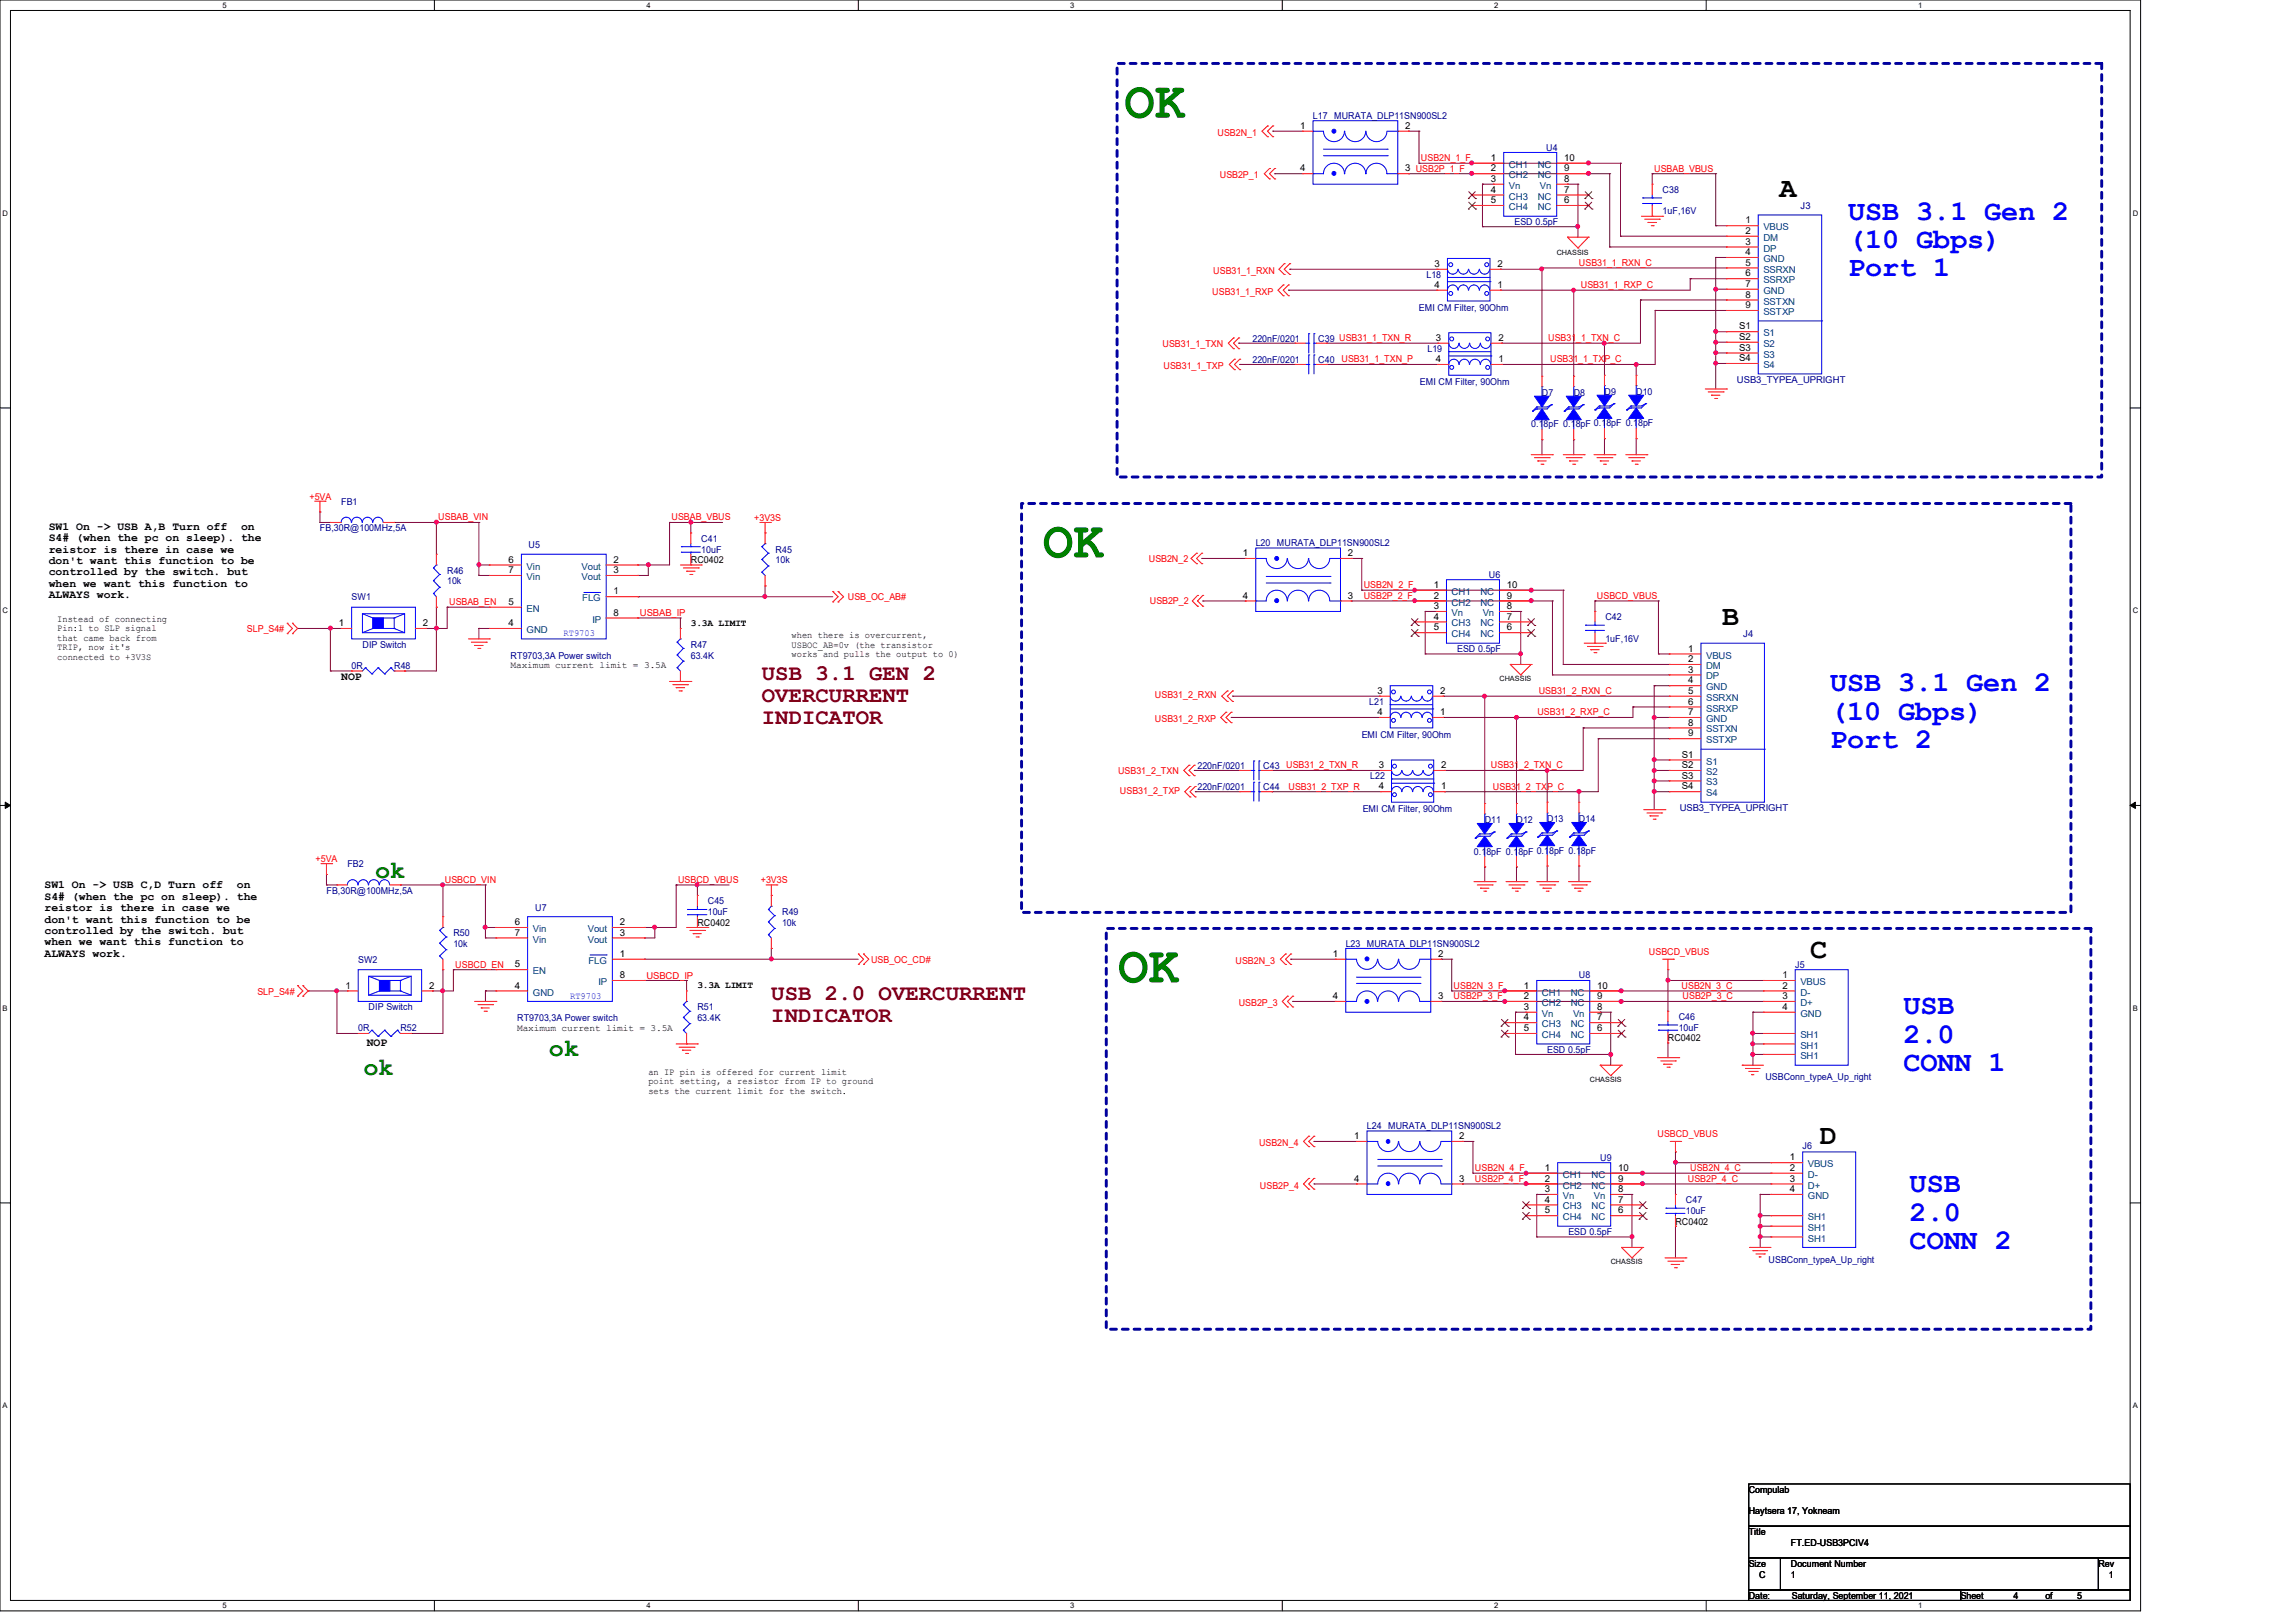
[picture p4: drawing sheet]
<svg xmlns="http://www.w3.org/2000/svg" width="297mm" height="210mm" viewBox="0 0 297 210" stroke-linecap="round" stroke-linejoin="round" font-family="sans-serif">
<defs><g id="words">
<g font-size="6.6" fill="#008000">
<text x="145.5" y="15.2">OK</text>
<text x="135" y="72.1">OK</text>
<text x="144.7" y="127.1">OK</text>
</g>
<g font-size="3.7">
<text x="230.3" y="25.5">A</text>
<text x="222.9" y="80.8">B</text>
<text x="234.3" y="124">C</text>
<text x="235.5" y="148">D</text>
</g>
<g font-size="3.7" fill="#00f">
<text x="239.2" y="28.4">USB 3.1 Gen 2</text>
<text x="239.2" y="32.1">(10 Gbps)</text>
<text x="239.2" y="35.8">Port 1</text>
<text x="236.9" y="89.5">USB 3.1 Gen 2</text>
<text x="236.9" y="93.1">(10 Gbps)</text>
<text x="236.9" y="96.8">Port 2</text>
<text x="246.3" y="131.3">USB</text>
<text x="246.3" y="135">2.0</text>
<text x="246.3" y="138.6">CONN 1</text>
<text x="247.1" y="154.3">USB</text>
<text x="247.1" y="158">2.0</text>
<text x="247.1" y="161.7">CONN 2</text>
</g>
<g font-size="3.3" fill="#008000">
<text x="48.6" y="113.7">ok</text>
<text x="71" y="136.7">ok</text>
<text x="47" y="139.1">ok</text>
</g>
<g font-size="2.9" fill="#800000">
<text x="98.6" y="88">USB 3.1 GEN 2</text>
<text x="98.6" y="90.8">OVERCURRENT</text>
<text x="98.6" y="93.7">INDICATOR</text>
<text x="99.8" y="129.4">USB 2.0 OVERCURRENT</text>
<text x="99.8" y="132.3">INDICATOR</text>
</g>
<g font-size="1.5">
<text x="6.3" y="68.5">SW1 On -&gt; USB A,B Turn off</text>
<text x="6.3" y="70">S4# (when the pc on sleep). the</text>
<text x="6.3" y="71.5">reistor is there in case we</text>
<text x="31.2" y="68.5">on</text>
<text x="6.3" y="73">don't want this function to be</text>
<text x="6.3" y="74.5">controlled by the switch. but</text>
<text x="6.3" y="75.9">when we want this function to</text>
<text x="6.3" y="77.4">ALWAYS work.</text>
<text x="44.2" y="88.1">NOP</text>
<text x="5.8" y="114.9">SW1 On -&gt; USB C,D Turn off</text>
<text x="5.8" y="116.4">S4# (when the pc on sleep). the</text>
<text x="5.8" y="117.9">reistor is there in case we</text>
<text x="5.8" y="119.4">don't want this function to be</text>
<text x="30.7" y="114.9">on</text>
<text x="5.8" y="120.9">controlled by the switch. but</text>
<text x="5.8" y="122.3">when we want this function to</text>
<text x="5.8" y="123.8">ALWAYS work.</text>
<text x="47.5" y="135.3">NOP</text>
</g>
<g font-size="1.2" fill="#f00">
<text x="157.6" y="17.6">USB2N_1</text>
<text x="157.9" y="23.1">USB2P_1</text>
<text x="183.9" y="20.9">USB2N_1_F</text>
<text x="214.1" y="22.2">USBAB_VBUS</text>
<text x="157" y="35.4">USB31_1_RXN</text>
<text x="204.3" y="34.4">USB31_1_RXN_C</text>
<text x="156.9" y="38.1">USB31_1_RXP</text>
<text x="204.6" y="37.3">USB31_1_RXP_C</text>
<text x="150.4" y="44.9">USB31_1_TXN</text>
<text x="150.6" y="47.8">USB31_1_TXP</text>
<text x="173.6" y="46.9">USB31_1_TXN_P</text>
<text x="200.4" y="44.2">USB31_1_TXN_C</text>
<text x="200.6" y="46.9">USB31_1_TXP_C</text>
<text x="40" y="64.6">+5VA</text>
<text x="56.7" y="67.4">USBAB_VIN</text>
<text x="86.9" y="67.4">USBAB_VBUS</text>
<text x="97.6" y="67.4">+3V3S</text>
<text x="109.7" y="77.7">USB_OC_AB#</text>
<text x="148.7" y="72.7">USB2N_2</text>
<text x="176.5" y="76.1">USB2N_2_F</text>
<text x="176.5" y="77.5">USB2P_2_F</text>
<text x="206.7" y="77.5">USBCD_VBUS</text>
<text x="32" y="81.8">SLP_S4#</text>
<text x="58.1" y="78.3">USBAB_EN</text>
<text x="82.8" y="79.7">USBAB_IP</text>
<text x="148.8" y="78.2">USB2P_2</text>
<text x="199.1" y="89.8">USB31_2_RXN_C</text>
<text x="149.5" y="93.4">USB31_2_RXP</text>
<text x="149.5" y="90.3">USB31_2_RXN</text>
<text x="199" y="92.6">USB31_2_RXP_C</text>
<text x="144.7" y="100.2">USB31_2_TXN</text>
<text x="193" y="99.4">USB31_2_TXN_C</text>
<text x="144.9" y="102.7">USB31_2_TXP</text>
<text x="166.7" y="102.2">USB31_2_TXP_R</text>
<text x="193.2" y="102.2">USB31_2_TXP_C</text>
<text x="40.9" y="111.5">+5VA</text>
<text x="57.6" y="114.3">USBCD_VIN</text>
<text x="87.8" y="114.3">USBCD_VBUS</text>
<text x="98.5" y="114.3">+3V3S</text>
<text x="58.9" y="125.2">USBCD_EN</text>
<text x="112.7" y="124.6">USB_OC_CD#</text>
<text x="159.9" y="124.7">USB2N_3</text>
<text x="213.4" y="123.6">USBCD_VBUS</text>
<text x="33.3" y="128.7">SLP_S4#</text>
<text x="83.7" y="126.6">USBCD_IP</text>
<text x="160.3" y="130.2">USB2P_3</text>
<text x="188.1" y="128">USB2N_3_F</text>
<text x="188.1" y="129.3">USB2P_3_F</text>
<text x="217.6" y="128">USB2N_3_C</text>
<text x="217.8" y="129.3">USB2P_3_C</text>
<text x="162.9" y="148.3">USB2N_4</text>
<text x="214.5" y="147.2">USBCD_VBUS</text>
<text x="163.1" y="153.8">USB2P_4</text>
<text x="190.9" y="151.6">USB2N_4_F</text>
<text x="190.9" y="152.9">USB2P_4_F</text>
<text x="218.4" y="152.9">USB2P_4_C</text>
<text x="218.7" y="151.6">USB2N_4_C</text>
</g>
<g font-size="1.2">
<text x="168.3" y="16.7">1</text>
<text x="181.9" y="16.7">2</text>
<text x="168.3" y="22.2">4</text>
<text x="181.9" y="22.2">3 USB2P_1_F</text>
<text x="192.9" y="23.5">3</text>
<text x="192.9" y="20.8">1</text>
<text x="192.9" y="22.2">2</text>
<text x="202.4" y="23.5">8</text>
<text x="202.4" y="20.8">10</text>
<text x="202.4" y="22.2">9</text>
<text x="192.9" y="24.9">4</text>
<text x="192.9" y="26.3">5</text>
<text x="202.4" y="24.9">7</text>
<text x="202.4" y="26.3">6</text>
<text x="225.9" y="28.9">1</text>
<text x="185.7" y="34.5">3</text>
<text x="193.8" y="34.5">2</text>
<text x="225.9" y="30.3">2</text>
<text x="225.9" y="31.7">3</text>
<text x="225.9" y="33">4</text>
<text x="225.9" y="34.4">5</text>
<text x="225.9" y="35.8">6</text>
<text x="185.7" y="37.3">4</text>
<text x="193.8" y="37.3">1</text>
<text x="225.9" y="37.1">7</text>
<text x="225.9" y="38.5">8</text>
<text x="225.9" y="39.9">9</text>
<text x="185.8" y="46.9">4</text>
<text x="185.8" y="44.1">3</text>
<text x="193.9" y="44.1">2</text>
<text x="193.9" y="46.9">1</text>
<text x="225.1" y="42.6">S1</text>
<text x="225.1" y="44">S2</text>
<text x="225.1" y="45.4">S3</text>
<text x="225.1" y="46.7">S4</text>
<text x="160.9" y="72">1</text>
<text x="174.4" y="72">2</text>
<text x="65.8" y="72.8">6</text>
<text x="65.8" y="74.2">7</text>
<text x="79.4" y="72.8">2</text>
<text x="79.4" y="74.2">3</text>
<text x="79.4" y="76.9">1</text>
<text x="89.4" y="72.9">RC0402</text>
<text x="160.9" y="77.5">4</text>
<text x="174.4" y="77.5">3</text>
<text x="185.5" y="76.1">1</text>
<text x="185.5" y="77.5">2</text>
<text x="195" y="76.1">10</text>
<text x="195" y="77.5">9</text>
<text x="7.4" y="80.4">Instead of connecting</text>
<text x="7.4" y="81.7">Pin:1 to SLP signal</text>
<text x="7.4" y="82.9">that came back from</text>
<text x="43.9" y="81">1</text>
<text x="54.7" y="81">2</text>
<text x="65.8" y="78.3">5</text>
<text x="65.8" y="81">4</text>
<text x="79.4" y="79.7">8</text>
<text x="89.4" y="81">3.3A LIMIT</text>
<text x="102.4" y="82.6">when there is overcurrent,</text>
<text x="102.4" y="83.8">USBOC_AB=0v (the transistor</text>
<text x="185.5" y="78.8">3</text>
<text x="185.5" y="80.2">4</text>
<text x="185.5" y="81.6">5</text>
<text x="195" y="78.8">8</text>
<text x="195" y="80.2">7</text>
<text x="195" y="81.6">6</text>
<text x="7.4" y="84.1">TRIP, now it's</text>
<text x="7.4" y="85.3">connected to +3V3S</text>
<text x="66.1" y="86.4">Maximum current limit = 3.5A</text>
<text x="102.4" y="85">works and pulls the output to 0)</text>
<text x="178.3" y="89.8">3</text>
<text x="186.4" y="89.8">2</text>
<text x="218.5" y="84.3">1</text>
<text x="218.5" y="85.7">2</text>
<text x="218.5" y="87">3</text>
<text x="218.5" y="88.4">4</text>
<text x="218.5" y="89.8">5</text>
<text x="178.3" y="92.5">4</text>
<text x="186.4" y="92.5">1</text>
<text x="218.5" y="91.2">6</text>
<text x="218.5" y="92.5">7</text>
<text x="218.5" y="93.9">8</text>
<text x="218.5" y="95.3">9</text>
<text x="178.4" y="99.4">3</text>
<text x="186.5" y="99.4">2</text>
<text x="217.7" y="98">S1</text>
<text x="217.7" y="99.4">S2</text>
<text x="217.7" y="100.8">S3</text>
<text x="178.4" y="102.1">4</text>
<text x="186.5" y="102.1">1</text>
<text x="217.7" y="102.1">S4</text>
<text x="66.6" y="119.7">6</text>
<text x="80.2" y="119.7">2</text>
<text x="90.3" y="119.8">RC0402</text>
<text x="66.6" y="121.1">7</text>
<text x="66.6" y="125.2">5</text>
<text x="80.2" y="121.1">3</text>
<text x="80.2" y="123.8">1</text>
<text x="172.5" y="123.8">1</text>
<text x="186.1" y="123.8">2</text>
<text x="44.7" y="127.9">1</text>
<text x="55.5" y="127.9">2</text>
<text x="66.6" y="127.9">4</text>
<text x="80.2" y="126.6">8</text>
<text x="90.3" y="127.9">3.3A LIMIT</text>
<text x="172.5" y="129.3">4</text>
<text x="186.1" y="129.3">3</text>
<text x="197.2" y="130.7">3</text>
<text x="197.2" y="127.9">1</text>
<text x="197.2" y="129.3">2</text>
<text x="206.7" y="130.7">8</text>
<text x="206.7" y="127.9">10</text>
<text x="206.7" y="129.3">9</text>
<text x="230.7" y="126.6">1</text>
<text x="230.7" y="127.9">2</text>
<text x="230.7" y="129.3">3</text>
<text x="230.7" y="130.7">4</text>
<text x="66.9" y="133.3">Maximum current limit = 3.5A</text>
<text x="197.2" y="132">4</text>
<text x="197.2" y="133.4">5</text>
<text x="206.7" y="132">7</text>
<text x="206.7" y="133.4">6</text>
<text x="215.9" y="134.7">RC0402</text>
<text x="83.9" y="139.1">an IP pin is offered for current limit</text>
<text x="83.9" y="140.3">point setting, a resistor from IP to ground</text>
<text x="83.9" y="141.6">sets the current limit for the switch.</text>
<text x="175.3" y="147.4">1</text>
<text x="188.8" y="147.4">2</text>
<text x="175.3" y="152.9">4</text>
<text x="188.8" y="152.9">3</text>
<text x="199.9" y="154.3">3</text>
<text x="199.9" y="151.5">1</text>
<text x="199.9" y="152.9">2</text>
<text x="199.9" y="155.6">4</text>
<text x="209.4" y="154.3">8</text>
<text x="209.4" y="151.5">10</text>
<text x="209.4" y="152.9">9</text>
<text x="209.4" y="155.6">7</text>
<text x="231.6" y="150.2">1</text>
<text x="231.6" y="151.5">2</text>
<text x="231.6" y="152.9">3</text>
<text x="231.6" y="154.3">4</text>
<text x="199.9" y="157">5</text>
<text x="209.4" y="157">6</text>
<text x="216.8" y="158.5">RC0402</text>
<text x="226.3" y="193.2">Compulab</text>
<text x="226.3" y="195.9">Haytsera 17, Yokneam</text>
<text x="226.3" y="198.6">Title</text>
<text x="226.3" y="202.7">Size</text>
<text x="231.8" y="200">FT.ED-USB3PCIV4</text>
<text x="231.8" y="202.7">Document Number</text>
<text x="271.6" y="202.7">Rev</text>
<text x="226.3" y="206.9">Date:</text>
<text x="227.7" y="204.1">C</text>
<text x="231.8" y="204.1">1</text>
<text x="231.9" y="206.9">Saturday, September 11, 2021</text>
<text x="253.7" y="206.9">Sheet</text>
<text x="260.6" y="206.9">4</text>
<text x="264.7" y="206.9">of</text>
<text x="268.8" y="206.9">5</text>
<text x="272.9" y="204.1">1</text>
</g>
<g font-size="1.2" fill="#000080">
<text x="169.9" y="15.4">L17 MURATA_DLP11SN900SL2</text>
<text x="200.1" y="19.5">U4</text>
<text x="196" y="29.1">ESD 0.5pF</text>
<text x="215.2" y="25">C38</text>
<text x="215.2" y="27.7">1uF,16V</text>
<text x="233" y="27.1">J3</text>
<text x="184.6" y="36">L18</text>
<text x="183.6" y="40.2">EMI CM Filter, 90Ohm</text>
<text x="162.1" y="44.2">220nF/0201</text>
<text x="162.1" y="46.9">220nF/0201</text>
<text x="170.6" y="44.2">C39 USB31_1_TXN_R</text>
<text x="170.6" y="46.9">C40</text>
<text x="184.7" y="45.6">L19</text>
<text x="183.8" y="49.8">EMI CM Filter, 90Ohm</text>
<text x="199.6" y="51.2">D7</text>
<text x="203.7" y="51.2">D8</text>
<text x="207.6" y="51.1">D9</text>
<text x="211.7" y="51.1">D10</text>
<text x="224.8" y="49.5">USB3_TYPEA_UPRIGHT</text>
<text x="198.2" y="55.3">0.18pF 0.18pF 0.18pF 0.18pF</text>
<text x="44.2" y="65.3">FB1</text>
<text x="41.4" y="68.7">FB,30R@100MHz,5A</text>
<text x="68.4" y="70.9">U5</text>
<text x="90.8" y="70.1">C41</text>
<text x="90.8" y="71.5">10uF</text>
<text x="100.4" y="71.5">R45</text>
<text x="162.5" y="70.7">L20 MURATA_DLP11SN900SL2</text>
<text x="45.5" y="77.7">SW1</text>
<text x="57.9" y="74.3">R46</text>
<text x="57.9" y="75.6">10k</text>
<text x="100.4" y="72.9">10k</text>
<text x="192.7" y="74.8">U6</text>
<text x="46.9" y="83.8">DIP Switch</text>
<text x="89.4" y="83.8">R47</text>
<text x="207.8" y="80.3">C42</text>
<text x="207.8" y="83">1uF,16V</text>
<text x="225.6" y="82.5">J4</text>
<text x="45.5" y="86.6">0R</text>
<text x="51" y="86.6">R48</text>
<text x="66.1" y="85.2">RT9703,3A Power switch</text>
<text x="89.4" y="85.2">63.4K</text>
<text x="188.6" y="84.4">ESD 0.5pF</text>
<text x="176.2" y="95.5">EMI CM Filter, 90Ohm</text>
<text x="177.2" y="91.2">L21</text>
<text x="155" y="99.5">220nF/0201</text>
<text x="163.5" y="99.5">C43 USB31_2_TXN_R</text>
<text x="177.3" y="100.8">L22</text>
<text x="155" y="102.2">220nF/0201</text>
<text x="163.5" y="102.2">C44</text>
<text x="176.4" y="105.1">EMI CM Filter, 90Ohm</text>
<text x="192.1" y="106.5">D11</text>
<text x="196.3" y="106.5">D12</text>
<text x="200.2" y="106.3">D13</text>
<text x="204.3" y="106.3">D14</text>
<text x="217.4" y="104.9">USB3_TYPEA_UPRIGHT</text>
<text x="45" y="112.2">FB2</text>
<text x="190.7" y="110.6">0.18pF 0.18pF 0.18pF 0.18pF</text>
<text x="42.2" y="115.7">FB,30R@100MHz,5A</text>
<text x="69.3" y="117.9">U7</text>
<text x="91.6" y="117">C45</text>
<text x="91.6" y="118.4">10uF</text>
<text x="101.2" y="118.4">R49</text>
<text x="101.2" y="119.8">10k</text>
<text x="46.4" y="124.6">SW2</text>
<text x="58.7" y="121.2">R50</text>
<text x="58.7" y="122.5">10k</text>
<text x="174.2" y="122.5">L23 MURATA_DLP11SN900SL2</text>
<text x="232.3" y="125.3">J5</text>
<text x="47.7" y="130.7">DIP Switch</text>
<text x="90.3" y="130.7">R51</text>
<text x="204.3" y="126.6">U8</text>
<text x="217.2" y="132">C46</text>
<text x="46.4" y="133.5">0R</text>
<text x="51.8" y="133.5">R52</text>
<text x="66.9" y="132.1">RT9703,3A Power switch</text>
<text x="90.3" y="132.1">63.4K</text>
<text x="200.2" y="136.2">ESD 0.5pF</text>
<text x="217.2" y="133.3">10uF</text>
<text x="228.5" y="139.8">USBConn_typeA_Up_right</text>
<text x="176.9" y="146.1">L24 MURATA_DLP11SN900SL2</text>
<text x="233.3" y="148.7">J6</text>
<text x="207.1" y="150.2">U9</text>
<text x="218.2" y="155.7">C47</text>
<text x="203" y="159.8">ESD 0.5pF</text>
<text x="218.2" y="157.1">10uF</text>
<text x="228.9" y="163.4">USBConn_typeA_Up_right</text>
</g>
<g font-size="1.2" fill="#004080">
<text x="195.3" y="21.7">CH1</text>
<text x="195.3" y="23.1">CH2</text>
<text x="199" y="21.7">NC</text>
<text x="199" y="23.1">NC</text>
<text x="195.3" y="24.4">Vn</text>
<text x="195.3" y="25.8">CH3</text>
<text x="195.3" y="27.2">CH4</text>
<text x="199" y="25.8">NC</text>
<text x="199" y="27.2">NC</text>
<text x="199.3" y="24.4">Vn</text>
<text x="228.2" y="29.8">VBUS</text>
<text x="228.2" y="31.2">DM</text>
<text x="228.2" y="32.6">DP</text>
<text x="228.2" y="33.9">GND</text>
<text x="228.2" y="35.3">SSRXN</text>
<text x="228.2" y="36.7">SSRXP</text>
<text x="228.2" y="38">GND</text>
<text x="228.2" y="39.4">SSTXN</text>
<text x="228.2" y="40.8">SSTXP</text>
<text x="228.2" y="43.5">S1</text>
<text x="228.2" y="44.9">S2</text>
<text x="228.2" y="46.3">S3</text>
<text x="228.2" y="47.6">S4</text>
<text x="68.2" y="73.7">Vin</text>
<text x="68.2" y="75.1">Vin</text>
<text x="75.3" y="73.7">Vout</text>
<text x="75.3" y="75.1">Vout</text>
<text x="75.4" y="77.8">FLG</text>
<text x="187.9" y="77">CH1</text>
<text x="191.6" y="77">NC</text>
<text x="68.2" y="79.2">EN</text>
<text x="68.2" y="81.9">GND</text>
<text x="76.7" y="80.6">IP</text>
<text x="187.9" y="79.7">Vn</text>
<text x="187.9" y="78.4">CH2</text>
<text x="187.9" y="81.1">CH3</text>
<text x="187.9" y="82.5">CH4</text>
<text x="191.6" y="78.4">NC</text>
<text x="191.6" y="81.1">NC</text>
<text x="191.6" y="82.5">NC</text>
<text x="191.9" y="79.7">Vn</text>
<text x="220.8" y="85.2">VBUS</text>
<text x="220.8" y="86.6">DM</text>
<text x="220.8" y="87.9">DP</text>
<text x="220.8" y="89.3">GND</text>
<text x="220.8" y="90.7">SSRXN</text>
<text x="220.8" y="92.1">SSRXP</text>
<text x="220.8" y="93.4">GND</text>
<text x="220.8" y="94.8">SSTXN</text>
<text x="220.8" y="96.2">SSTXP</text>
<text x="220.8" y="98.9">S1</text>
<text x="220.8" y="100.3">S2</text>
<text x="220.8" y="101.6">S3</text>
<text x="220.8" y="103">S4</text>
<text x="69" y="120.6">Vin</text>
<text x="69" y="122">Vin</text>
<text x="76.1" y="120.6">Vout</text>
<text x="76.1" y="122">Vout</text>
<text x="76.2" y="124.7">FLG</text>
<text x="69" y="126.1">EN</text>
<text x="69" y="128.8">GND</text>
<text x="77.5" y="127.5">IP</text>
<text x="199.6" y="131.6">Vn</text>
<text x="199.6" y="128.8">CH1</text>
<text x="199.6" y="130.2">CH2</text>
<text x="203.3" y="128.8">NC</text>
<text x="203.3" y="130.2">NC</text>
<text x="203.6" y="131.6">Vn</text>
<text x="233" y="127.5">VBUS</text>
<text x="233" y="128.8">D-</text>
<text x="233" y="130.2">D+</text>
<text x="233" y="131.6">GND</text>
<text x="199.6" y="132.9">CH3</text>
<text x="199.6" y="134.3">CH4</text>
<text x="203.3" y="132.9">NC</text>
<text x="203.3" y="134.3">NC</text>
<text x="233" y="134.3">SH1</text>
<text x="233" y="135.7">SH1</text>
<text x="233" y="137">SH1</text>
<text x="202.3" y="155.2">Vn</text>
<text x="202.3" y="152.4">CH1</text>
<text x="202.3" y="153.8">CH2</text>
<text x="206" y="152.4">NC</text>
<text x="206" y="153.8">NC</text>
<text x="206.3" y="155.2">Vn</text>
<text x="234" y="151">VBUS</text>
<text x="234" y="152.4">D-</text>
<text x="234" y="153.8">D+</text>
<text x="234" y="155.2">GND</text>
<text x="202.3" y="156.5">CH3</text>
<text x="202.3" y="157.9">CH4</text>
<text x="206" y="156.5">NC</text>
<text x="206" y="157.9">NC</text>
<text x="234" y="157.9">SH1</text>
<text x="234" y="159.3">SH1</text>
<text x="234" y="160.7">SH1</text>
</g>
<g font-size="1.2" fill="#00f">
<text x="72.9" y="82.3">RT9703</text>
<text x="73.8" y="129.2">RT9703</text>
</g>
<g font-size="1">
<text x="28.8" y="1">5</text>
<text x="83.7" y="1">4</text>
<text x="138.5" y="1">3</text>
<text x="193.4" y="1">2</text>
<text x="248.2" y="1">1</text>
<text x=".3" y="27.9">D</text>
<text x="276" y="27.9">D</text>
<text x=".3" y="79.4">C</text>
<text x="276" y="79.4">C</text>
<text x=".3" y="130.8">B</text>
<text x="276" y="130.8">B</text>
<text x=".3" y="182.2">A</text>
<text x="276" y="182.2">A</text>
<text x="28.8" y="208.1">5</text>
<text x="83.7" y="208.1">4</text>
<text x="138.5" y="208.1">3</text>
<text x="193.4" y="208.1">2</text>
<text x="248.2" y="208.1">1</text>
</g>
<g font-size=".9">
<text x="201.5" y="32.9">CHASSIS</text>
<text x="194.1" y="88.2">CHASSIS</text>
<text x="205.7" y="140">CHASSIS</text>
<text x="208.4" y="163.6">CHASSIS</text>
</g>
</g></defs>
<path d="M0 0h277v208.4h-277zM1.4 1.4h274.3v205.7h-274.3z" fill="none" stroke="#000" stroke-width=".13"/>
<g fill="#fff">
<path d="M28.8 .1h.5v1.1h-.5z"/>
<path d="M28.8 207.2h.5v1.1h-.5z"/>
</g>
<path d="M56.2 0v1.4M56.2 207.1v1.3" fill="none" stroke="#000" stroke-width=".13"/>
<g fill="#fff">
<path d="M83.7 .1h.5v1.1h-.5z"/>
<path d="M83.7 207.2h.5v1.1h-.5z"/>
</g>
<path d="M111.1 0v1.4M111.1 207.1v1.3" fill="none" stroke="#000" stroke-width=".13"/>
<g fill="#fff">
<path d="M138.5 .1h.6v1.1h-.6z"/>
<path d="M138.5 207.2h.6v1.1h-.6z"/>
</g>
<path d="M165.9 0v1.4M165.9 207.1v1.3" fill="none" stroke="#000" stroke-width=".13"/>
<g fill="#fff">
<path d="M193.4 .1h.5v1.1h-.5z"/>
<path d="M193.4 207.2h.5v1.1h-.5z"/>
</g>
<path d="M220.8 0v1.4M220.8 207.1v1.3" fill="none" stroke="#000" stroke-width=".13"/>
<g fill="#fff">
<path d="M248.2 .1h.6v1.1h-.6z"/>
<path d="M248.2 207.2h.6v1.1h-.6z"/>
<path d="M.3 27.1h.8v1.1h-.8z"/>
<path d="M276 27.1h.7v1.1h-.7z"/>
<path d="M.3 78.5h.8v1.1h-.8z"/>
<path d="M276 78.5h.7v1.1h-.7z"/>
</g>
<path d="M0 52.8h1.4M275.7 52.8h1.3" fill="none" stroke="#000" stroke-width=".13"/>
<g fill="#fff">
<path d="M.3 129.9h.7v1.1h-.7z"/>
<path d="M276 129.9h.6v1.1h-.6z"/>
</g>
<path d="M0 104.2h1.4M275.7 104.2h1.3" fill="none" stroke="#000" stroke-width=".13"/>
<path d="M.7 103.8l.7 .4-.7 .4zM275.7 104.2l.7-.4v.8z" fill="#000" stroke="#000" stroke-width=".13"/>
<g fill="#fff">
<path d="M.3 181.4h.7v1.1h-.7z"/>
<path d="M276 181.4h.6v1.1h-.6z"/>
</g>
<path d="M0 155.7h1.4M275.7 155.7h1.3M226.3 192h49.4v5.5h-49.4zM226.3 197.5h49.4v4.1h-49.4zM226.3 201.6h4.1v4.1h-4.1zM226.3 205.7h27.4v1.4h-27.4zM230.4 201.6h41.2v4.1h-41.2zM253.7 205.7h22v1.4h-22zM271.6 201.6h4.1v4.1h-4.1z" fill="none" stroke="#000" stroke-width=".13"/>
<path d="M144.6 8.2h127.4v53.5h-127.4zM132.2 65.2h135.8v52.9h-135.8zM143.2 120.1h127.4v51.9h-127.4z" fill="none" stroke="#0000a0" stroke-width=".38" stroke-dasharray=".8 .8"/>
<g fill="none" stroke="#800040" stroke-width=".13">
<path d="M164.7 17h.1M164.7 17h3.9M182.3 17h.1M182.3 17h1.3M183.6 17h.1M183.6 17v4.1M165 22.5h.1M165 22.5h3.6M166.8 37.5h.1M166.8 37.5h19.2M166.9 34.8h.1M166.9 34.8h19.1"/>
<path d="M182.3 22.5h.1M182.3 22.5h26M183.6 21.1h.1M183.6 21.1h26.1M190.5 21.1h.1M190.5 22.5h.1M191.9 29.3h.1M191.9 23.8h.1M191.9 23.8h1.4M191.9 29.3h12.3M191.9 23.8v5.5M194.2 34.8h.1"/>
<path d="M194.2 37.5h.1M194.2 34.8h5.4M199.6 34.7h.1M199.6 34.8h.1M199.6 34.7h23.8M199.6 34.7v14M202.9 23.8h.1M202.9 23.8h1.3M203.7 37.5h.1M203.7 37.5v11.2M204.2 23.8h.1M204.2 29.3h.1"/>
<path d="M204.2 23.8v6.9M205.6 22.5h.1M205.6 21.1h.1M208.3 22.5h.1M208.3 32h.1M208.3 22.5v9.5M208.3 32h15.1M209.7 21.1h.1M209.7 30.6h.1M209.7 21.1v9.5M209.7 30.6h13.7M212.3 38.8h.1"/>
<path d="M212.3 38.8v5.6h-17.9M212.3 38.8h11.1M213.8 22.5h.1M213.8 22.5v1.3M213.8 22.5h8.2M218.7 36.1h.1M218.7 36.1v1.4h-24.5M218.7 36.1h4.7M222 33.3h.1M222 37.4h.1M222 22.5h.1M222 29.2h.1"/>
<path d="M222 33.3h1.4M222 22.5v6.7M222 33.3v17M222 37.4h1.4M222 29.2h1.4M160.3 44.4h.1M160.3 44.4h7.3M160.4 47.2h.1M160.4 47.2h7.2M171.7 44.4h.1M171.7 47.2h.1M171.7 44.4h14.4"/>
<path d="M171.7 47.2h14.4M194.4 44.4h.1M194.4 47.2h.1M199.6 56.9h.1M199.6 56.9v1.9M203.7 56.9h.1M203.7 56.9v1.9M207.6 44.4h.1M207.6 56.8h.1M207.6 44.4v4.2M207.6 56.8v2M211.8 47.2h.1"/>
<path d="M211.8 56.8h.1M211.8 47.2v1.4M211.8 56.8v2M214.2 40.2h.1M214.2 40.2v7h-19.8M214.2 40.2h9.2M222 47h.1M222 42.9h.1M222 44.3h.1M222 45.7h.1M222 42.9h1.4M222 44.3h1.4"/>
<path d="M222 45.7h1.4M222 47h1.4M41.4 66.3h.1M41.4 67.6h.1M41.4 67.6h1.4M41.4 66.3v1.3M51 67.6h.1M51 67.6h11M56.5 67.6h.1M56.5 78.6h.1M56.5 67.6v4.1M56.5 78.6v8.2h-4.1"/>
<path d="M57.9 78.6h.1M57.9 78.6h5.4M57.9 78.6v2.7h-2.8M62 73.1h.1M62 67.6h.1M62 74.5h.1M62 73.1h1.3M62 67.6v6.9M62 74.5h1.3M82.5 73.1h.1M82.5 80h.1M82.5 74.5h.1"/>
<path d="M82.5 77.2h.1M82.5 80h5.6M82.5 77.2h25.3M83.9 73.1h.1M83.9 73.1v1.4h-1.4M86.7 67.6h.1M86.7 67.6h6.8M86.7 67.6v5.5h-4.2M88.1 80h.1M88.1 80v1.3M89.4 67.6h.1M89.4 67.6v1.4"/>
<path d="M99 75.8h.1M99 77.2h.1M99 75.8v1.4M155.5 72.3h.1M155.5 72.3h5.7M155.7 77.8h.1M155.7 77.8h5.5M174.9 72.3h.1M174.9 77.8h.1M174.9 72.3h1.3M174.9 77.8h26M176.2 72.3h.1"/>
<path d="M176.2 76.4h.1M176.2 72.3v4.1M176.2 76.4h26.1M183.1 77.8h.1M183.1 76.4h.1M184.4 79.1h.1M184.4 79.1h1.4M184.4 79.1v5.5M195.5 79.1h.1M195.5 79.1h1.3M196.8 79.1h.1M196.8 79.1v6.9"/>
<path d="M198.2 76.4h.1M198.2 77.8h.1M200.9 77.8h.1M200.9 77.8v9.5M202.3 76.4h.1M202.3 76.4v9.6M206.4 77.8h.1M206.4 77.8h8.2M206.4 77.8v1.3M214.6 77.8h.1M214.6 77.8v6.8M38.5 81.3h.1"/>
<path d="M38.5 81.3h5.7M42.8 86.8h.1M42.8 81.3h.1M42.8 86.8h2.7M42.8 81.3v5.5M52.4 86.8h.1M55.1 81.3h.1M56.5 81.3h.1M62 81.3h.1M62 81.3h1.3M62 81.3v1.4M154.6 99.7h.1"/>
<path d="M154.6 99.7h5.8M159.3 92.8h.1M159.3 92.8h19.3M159.5 90.1h.1M159.5 90.1h19.1M164.6 99.7h.1M164.6 99.7h14.1M184.4 84.6h.1M184.4 84.6h12.4M186.8 90.1h.1M186.8 92.8h.1M186.8 90.1h29.2"/>
<path d="M186.9 99.7h.1M192.2 90.1h.1M192.2 90.1v13.9M196.3 92.8h.1M196.3 92.8v11.2M196.8 84.6h.1M200.2 99.7h.1M200.2 99.7v4.1M200.9 87.3h.1M200.9 87.3h15.1M202.3 86h.1M202.3 86h13.7"/>
<path d="M204.9 94.2h.1M204.9 94.2v5.5h-18M204.9 94.2h11.1M206.8 95.6h.1M206.8 95.6v6.8h-19.9M206.8 95.6h9.2M211.3 91.5h.1M211.3 91.5v1.3h-24.5M211.3 91.5h4.7M214.1 92.8h.1M214.1 88.7h.1M214.1 98.3h.1"/>
<path d="M214.1 99.7h.1M214.1 92.8h1.9M214.1 88.7v16.1M214.1 88.7h1.9M214.1 99.7h1.9M214.1 98.3h1.9M214.6 84.6h.1M214.6 84.6h1.4M42.2 113.2h.1M42.2 114.5h.1M42.2 114.5h1.4M42.2 113.2v1.3"/>
<path d="M51.8 114.5h.1M51.8 114.5h11M57.3 114.5h.1M57.3 114.5v4.1M62.8 114.5h.1M62.8 114.5v6.9M87.5 114.5h.1M87.5 114.5v5.5h-4.1M87.5 114.5h6.9M90.3 114.5h.1M90.3 114.5v1.4M154.7 102.4h.1"/>
<path d="M154.7 102.4h5.7M164.6 102.4h.1M164.6 102.4h14.1M186.9 102.4h.1M192.2 112.2h.1M192.2 112.2v1.9M196.3 112.2h.1M196.3 112.2v1.9M200.2 112.1h.1M200.2 112.1v2M204.3 102.4h.1M204.3 112.1h.1"/>
<path d="M204.3 102.4v1.4M204.3 112.1v2M214.1 102.4h.1M214.1 101h.1M214.1 102.4h1.9M214.1 101h1.9M39.9 128.2h.1M39.9 128.2h5.1M43.6 128.2h.1M43.6 133.7h.1M43.6 133.7h2.8M43.6 128.2v5.5"/>
<path d="M53.2 133.7h.1M56 128.2h.1M57.3 128.2h.1M57.3 125.5h.1M57.3 125.5v8.2h-4.1M58.7 125.5h.1M58.7 125.5h5.5M58.7 125.5v2.7h-2.7M62.8 120h.1M62.8 128.2h.1M62.8 121.4h.1M62.8 128.2v1.4"/>
<path d="M62.8 120h1.4M62.8 128.2h1.4M62.8 121.4h1.4M83.4 120h.1M83.4 126.9h.1M83.4 121.4h.1M83.4 124.1h.1M83.4 124.1h27.7M83.4 126.9h5.5M84.8 120h.1M84.8 120v1.4h-1.4M88.9 126.9h.1"/>
<path d="M88.9 126.9v1.3M99.8 124.1h.1M99.8 122.7h.1M99.8 122.7v1.4M167 124.1h.1M167 124.1h5.8M167.3 129.6h.1M167.3 129.6h5.5M186.5 124.1h.1M186.5 129.6h.1M186.5 124.1h1.4M186.5 129.6h41.7"/>
<path d="M187.9 124.1h.1M187.9 128.2h.1M187.9 128.2h40.3M187.9 124.1v4.1M194.7 129.6h.1M194.7 128.2h.1M196.1 131h.1M196.1 136.4h.1M196.1 136.4h12.3M196.1 131h1.4M196.1 131v5.4M207.1 131h.1"/>
<path d="M207.1 131h1.3M208.4 131h.1M208.4 136.4h.1M208.4 131v6.8M209.8 129.6h.1M209.8 128.2h.1M215.9 126.9h.1M215.9 125.5h.1M215.9 135h.1M215.9 126.9h12.3M215.9 125.5v5.4M215.9 135v1.9"/>
<path d="M226.9 136.4h.1M226.9 133.7h.1M226.9 135.1h.1M226.9 131h.1M226.9 133.7h1.3M226.9 131v6.8M226.9 135.1h1.3M226.9 136.4h1.3M226.9 131h1.3M170.1 147.7h.1M170.1 153.2h.1M170.1 153.2h5.5"/>
<path d="M170.1 147.7h5.5M189.3 147.7h.1M189.3 153.2h.1M189.3 153.2h39.9M189.3 147.7h1.3M190.6 147.7h.1M190.6 151.8h.1M190.6 151.8h38.6M190.6 147.7v4.1M197.5 153.2h.1M197.5 151.8h.1M198.9 154.6h.1"/>
<path d="M198.9 154.6h1.3M198.9 154.6v5.5M209.8 154.6h.1M209.8 154.6h1.4M211.2 154.6h.1M211.2 154.6v6.8M212.6 153.2h.1M212.6 151.8h.1M216.8 150.5h.1M216.8 158.7h.1M216.8 149.1h.1M216.8 150.5h12.4"/>
<path d="M216.8 149.1v5.5M216.8 158.7v4.1M227.8 157.3h.1M227.8 158.7h.1M227.8 154.6h.1M227.8 154.6v6.8M227.8 157.3h1.4M227.8 158.7h1.4M227.8 154.6h1.4M198.9 160.1h.1M198.9 160.1h12.3M211.2 160.1h.1"/>
<path d="M227.8 160.1h.1M227.8 160.1h1.4"/>
</g>
<g fill="#f0f" stroke="#f0f" stroke-width=".13">
<circle cx="62.8" cy="120" r=".25"/>
<circle cx="89.4" cy="67.6" r=".25"/>
<circle cx="56.5" cy="67.6" r=".25"/>
<circle cx="62" cy="73.1" r=".25"/>
<circle cx="83.9" cy="73.1" r=".25"/>
<circle cx="56.5" cy="81.3" r=".25"/>
<circle cx="99" cy="77.2" r=".25"/>
<circle cx="99.8" cy="124.1" r=".25"/>
<circle cx="90.2" cy="114.5" r=".25"/>
<circle cx="57.3" cy="114.5" r=".25"/>
<circle cx="84.7" cy="120" r=".25"/>
<circle cx="57.3" cy="128.2" r=".25"/>
<circle cx="42.8" cy="81.3" r=".25"/>
<circle cx="216.8" cy="150.4" r=".25"/>
<circle cx="227.8" cy="160" r=".25"/>
<circle cx="227.8" cy="157.3" r=".25"/>
<circle cx="227.8" cy="158.7" r=".25"/>
<circle cx="215.9" cy="126.8" r=".25"/>
<circle cx="226.8" cy="136.4" r=".25"/>
<circle cx="226.8" cy="133.7" r=".25"/>
<circle cx="226.8" cy="135.1" r=".25"/>
<circle cx="209.8" cy="128.2" r=".25"/>
<circle cx="222" cy="47" r=".25"/>
<circle cx="204.2" cy="29.3" r=".25"/>
<circle cx="205.6" cy="22.4" r=".25"/>
<circle cx="205.6" cy="21.1" r=".25"/>
<circle cx="190.5" cy="21.1" r=".25"/>
<circle cx="190.5" cy="22.4" r=".25"/>
<circle cx="214.1" cy="92.8" r=".25"/>
<circle cx="196.8" cy="84.6" r=".24"/>
<circle cx="198.2" cy="76.4" r=".25"/>
<circle cx="198.2" cy="77.7" r=".25"/>
<circle cx="183.1" cy="77.7" r=".24"/>
<circle cx="183.1" cy="76.4" r=".24"/>
<circle cx="43.6" cy="128.2" r=".25"/>
<circle cx="192.1" cy="90.1" r=".25"/>
<circle cx="200.2" cy="99.7" r=".24"/>
<circle cx="204.3" cy="102.4" r=".25"/>
<circle cx="196.3" cy="92.8" r=".25"/>
<circle cx="207.6" cy="44.4" r=".25"/>
<circle cx="211.8" cy="47.2" r=".25"/>
<circle cx="203.6" cy="37.5" r=".24"/>
<circle cx="199.5" cy="34.8" r=".25"/>
<circle cx="208.4" cy="136.4" r=".25"/>
<circle cx="209.8" cy="129.6" r=".25"/>
<circle cx="194.7" cy="129.6" r=".25"/>
<circle cx="194.7" cy="128.2" r=".25"/>
<circle cx="211.2" cy="160" r=".25"/>
<circle cx="212.6" cy="153.2" r=".25"/>
<circle cx="197.5" cy="153.2" r=".25"/>
<circle cx="212.6" cy="151.8" r=".25"/>
<circle cx="197.5" cy="151.8" r=".25"/>
<circle cx="222" cy="37.4" r=".25"/>
<circle cx="222" cy="44.3" r=".25"/>
<circle cx="222" cy="42.9" r=".25"/>
<circle cx="222" cy="45.6" r=".25"/>
<circle cx="214.1" cy="98.3" r=".25"/>
<circle cx="214.1" cy="99.7" r=".25"/>
<circle cx="214.1" cy="101" r=".25"/>
<circle cx="214.1" cy="102.4" r=".25"/>
</g>
<g fill="none" stroke="#f00" stroke-width=".13">
<path d="M164 16.3h.1M164 17.7h.1M164 16.3l-.7 .7 .7 .7M164.7 16.3h.1M164.7 17.7h.1M164.7 16.3l-.7 .7 .7 .7M168.6 17h.1M168.6 17h1.3M180.9 17h1.4M182.3 17h.1M164.3 21.8h.1M164.3 23.2h.1"/>
<path d="M164.3 21.8l-.7 .7 .7 .7M165 21.8h.1M165 23.2h.1M165 21.8l-.7 .7 .7 .7M166.1 36.9h.1M166.1 38.3h.1M166.1 36.9l-.7 .6 .7 .8M166.2 34.1h.1M166.2 35.5h.1M166.2 34.1l-.7 .7 .7 .7M166.8 36.9h.1M166.8 38.3h.1"/>
<path d="M166.8 36.9l-.7 .6 .7 .8M166.9 34.1h.1M166.9 35.5h.1M166.9 34.1l-.7 .7 .7 .7M168.6 22.5h.1M168.6 22.5h1.3M180.9 22.5h1.4M182.3 22.5h.1M186 37.5h.1M186 34.8h.1M186 37.5h1.3M186 34.8h1.3"/>
<path d="M190.5 21.1h.1M190.5 22.5h.1M190.5 25.2h.1M190.5 26.6h.1M190.5 21.1h4.1M190.5 22.5h4.1M190.5 25.2h4.1M190.5 26.6h4.1M192.8 37.5h1.4M192.8 34.8h1.4M193.3 23.8h.1M193.3 23.8h1.3"/>
<path d="M194.2 34.8h.1M194.2 37.5h.1M201.5 23.8h1.4M201.5 21.1h4.1M201.5 22.5h4.1M201.5 25.2h4.1M201.5 26.6h4.1M202.9 30.7h.1M202.9 23.8h.1M202.9 30.7h2.7M202.9 30.7l1.3 1.4M204.2 32.1h.1"/>
<path d="M205.6 30.7h.1M205.6 21.1h.1M205.6 22.5h.1M205.6 25.2h.1M205.6 26.6h.1M205.6 30.7l-1.4 1.4M212.4 28h2.8M212.9 28.4h1.9M213.3 28.8h.1M213.3 28.8h1.1M213.7 29.2h.3M213.8 23.8h.1"/>
<path d="M213.8 28h.1M213.8 23.8v1.4M213.8 26.6v1.4M214 29.2h.1M214.8 28.4h.1M215.2 28h.1M223.4 29.2h.1M223.4 30.6h.1M223.4 32h.1M223.4 33.3h.1M223.4 34.7h.1M223.4 36.1h.1"/>
<path d="M223.4 37.4h.1M223.4 38.8h.1M223.4 29.2h4.1M223.4 30.6h4.1M223.4 32h4.1M223.4 33.3h4.1M223.4 34.7h4.1M223.4 36.1h4.1M223.4 37.4h4.1M223.4 38.8h4.1M159.6 43.7h.1M159.6 45.1h.1"/>
<path d="M159.6 43.7l-.6 .7 .6 .7M159.8 46.5h.1M159.8 47.8h.1M159.8 46.5l-.7 .7 .7 .6M160.3 43.7h.1M160.3 45.1h.1M160.3 43.7l-.7 .7 .7 .7M160.4 46.5h.1M160.4 47.8h.1M160.4 46.5l-.6 .7 .6 .6M167.6 44.4h.1M167.6 47.2h.1"/>
<path d="M167.6 47.2h1.4M167.6 44.4h1.4M170.3 47.2h1.4M170.3 44.4h1.4M171.7 44.4h.1M171.7 47.2h.1M186.1 47.2h.1M186.1 44.4h.1M186.1 47.2h1.4M186.1 44.4h1.4M193 47.2h1.4M193 44.4h1.4"/>
<path d="M194.4 44.4h.1M194.4 47.2h.1M198.2 58.8h2.7M198.6 59.2h1.9M199 59.6h.1M199 59.6h1.1M199.6 56.9h.1M199.6 48.7h.1M199.6 48.7v1.3M199.6 55.5v1.4M200.5 59.2h.1M200.9 58.8h.1"/>
<path d="M202.3 58.8h2.7M202.7 59.2h1.9M203.1 59.6h.1M203.1 59.6h1.1M203.7 56.9h.1M203.7 48.7h.1M203.7 48.7v1.3M203.7 55.5v1.4M204.6 59.2h.1M205 58.8h.1M206.3 58.8h2.7M206.7 59.2h1.9"/>
<path d="M207.1 59.6h.1M207.1 59.6h1.1M207.6 56.8h.1M207.6 48.6h.1M207.6 48.6v1.3M207.6 55.4v1.4M208.6 59.2h.1M209 58.8h.1M210.4 58.8h2.7M210.8 59.2h1.9M211.2 59.6h.1M211.2 59.6h1.1"/>
<path d="M211.8 56.8h.1M211.8 48.6h.1M211.8 48.6v1.3M211.8 55.4v1.4M212.7 59.2h.1M213.1 58.8h.1M220.7 50.3h2.7M221.1 50.7h1.9M221.5 51.1h.1M221.5 51.1h1.1M221.9 51.6h.3M222.2 51.6h.1"/>
<path d="M223 50.7h.1M223.4 50.3h.1M223.4 40.2h.1M223.4 42.9h.1M223.4 44.3h.1M223.4 45.7h.1M223.4 47h.1M223.4 40.2h4.1M223.4 42.9h4.1M223.4 44.3h4.1M223.4 45.7h4.1M223.4 47h4.1"/>
<path d="M40.7 64.9h1.4M41.4 66.3h.1M41.4 64.9v1.4M42.1 64.9h.1M42.8 67.6h.1M42.8 67.6h1.4M49.6 67.6h1.4M51 67.6h.1M56.5 78.6h.1M56.5 71.7h.1M56.5 71.7v1.4M56.5 77.2v1.4"/>
<path d="M63.3 73.1h.1M63.3 74.5h.1M63.3 78.6h.1M63.3 73.1h4.2M63.3 74.5h4.2M63.3 78.6h4.2M78.4 73.1h4.1M78.4 74.5h4.1M78.4 80h4.1M78.4 77.2h4.1M82.5 73.1h.1M82.5 74.5h.1"/>
<path d="M82.5 80h.1M82.5 77.2h.1M88.1 73.1h2.7M88.4 73.5h2M88.9 73.9h.1M88.9 73.9h1.1M89.3 74.3h.2M89.4 69h.1M89.4 73.1h.1M89.4 69v1.4M89.4 71.7v1.4M89.5 74.3h.1"/>
<path d="M90.4 73.5h.1M90.8 73.1h.1M98.3 67.6h1.4M99 69h.1M99 75.8h.1M99 67.6v2.8M99 74.5v1.3M99.7 67.6h.1M107.8 77.9h.1M107.8 76.5h.1M107.8 76.5l.7 .7-.7 .7M108.5 77.9h.1"/>
<path d="M108.5 76.5h.1M108.5 76.5l.7 .7-.7 .7M154.9 71.6h.1M154.9 72.9h.1M154.9 71.6l-.8 .7 .8 .6M155 77h.1M155 78.4h.1M155 77l-.7 .8 .7 .6M155.5 71.6h.1M155.5 72.9h.1M155.5 71.6l-.6 .7 .6 .6M155.7 77h.1"/>
<path d="M155.7 78.4h.1M155.7 77l-.7 .8 .7 .6M161.2 72.3h.1M161.2 77.8h.1M161.2 77.8h1.3M161.2 72.3h1.3M173.5 77.8h1.4M173.5 72.3h1.4M174.9 77.8h.1M174.9 72.3h.1M183.1 76.4h.1M183.1 77.8h.1"/>
<path d="M183.1 76.4h4.1M183.1 77.8h4.1M185.8 79.1h.1M185.8 79.1h1.4M194.1 79.1h1.4M194.1 76.4h4.1M194.1 77.8h4.1M195.5 79.1h.1M198.2 76.4h.1M198.2 77.8h.1M199.4 60.1h.3M199.7 60.1h.1"/>
<path d="M203.5 60.1h.3M203.8 60.1h.1M206.4 79.1h.1M206.4 79.1v1.4M207.5 60.1h.3M207.8 60.1h.1M211.6 60.1h.3M211.9 60.1h.1M37.2 80.6h.1M37.2 82h.1M37.2 80.6l.6 .7-.6 .7M37.8 82h.1"/>
<path d="M37.8 80.6h.1M37.8 80.6l.7 .7-.7 .7M44.2 81.3h.1M44.2 81.3h1.3M45.5 86.8h.1M45.5 86.8h1.4M51 86.8h1.4M52.4 86.8h.1M53.8 81.3h1.3M55.1 81.3h.1M60.6 82.7h2.7M61 83.1h1.9"/>
<path d="M61.4 83.5h.1M61.4 83.5h1.1M61.8 83.9h.3M62.1 83.9h.1M62.9 83.1h.1M63.3 82.7h.1M63.3 81.3h.1M63.3 81.3h4.2M86.7 88.2h2.7M87.1 88.6h1.9M87.5 89h.1M87.5 89h1.1"/>
<path d="M87.9 89.4h.3M88.1 88.2h.1M88.1 81.3h.1M88.1 81.3v1.4M88.1 86.8v1.4M88.2 89.4h.1M89 88.6h.1M89.4 88.2h.1M153.9 99h.1M153.9 99l-.7 .7 .7 .7M154.6 99h.1M154.6 99l-.7 .7 .7 .7"/>
<path d="M158.7 92.2h.1M158.7 93.5h.1M158.7 92.2l-.7 .6 .7 .7M158.8 89.4h.1M158.8 90.8h.1M158.8 89.4l-.7 .7 .7 .7M159.3 92.2h.1M159.3 93.5h.1M159.3 92.2l-.6 .6 .6 .7M159.5 89.4h.1M159.5 90.8h.1M159.5 89.4l-.7 .7 .7 .7"/>
<path d="M160.4 99.7h.1M160.4 99.7h1.4M163.2 99.7h1.4M164.6 99.7h.1M178.6 92.8h.1M178.6 90.1h.1M178.6 92.8h1.3M178.6 90.1h1.3M178.7 99.7h.1M178.7 99.7h1.4M183.1 80.5h.1M183.1 81.9h.1"/>
<path d="M183.1 80.5h4.1M183.1 81.9h4.1M185.4 92.8h1.4M185.4 90.1h1.4M185.5 99.7h1.4M186.8 90.1h.1M186.8 92.8h.1M186.9 99.7h.1M194.1 80.5h4.1M194.1 81.9h4.1M195.5 86h.1M195.5 86h2.7"/>
<path d="M195.5 86l1.3 1.3M196.8 87.3h.1M198.2 86h.1M198.2 80.5h.1M198.2 81.9h.1M198.2 86l-1.4 1.3M205 83.2h2.8M205.4 83.7h1.9M205.9 84.1h.1M205.9 84.1h1.1M206.3 84.5h.2M206.4 83.2h.1"/>
<path d="M206.4 81.9v1.3M206.5 84.5h.1M207.3 83.7h.1M207.8 83.2h.1M216 84.6h.1M216 86h.1M216 87.3h.1M216 88.7h.1M216 90.1h.1M216 91.5h.1M216 92.8h.1M216 94.2h.1"/>
<path d="M216 95.6h.1M216 98.3h.1M216 99.7h.1M216 86h4.1M216 92.8h4.1M216 90.1h4.1M216 99.7h4.1M216 84.6h4.1M216 87.3h4.1M216 88.7h4.1M216 91.5h4.1M216 94.2h4.1"/>
<path d="M216 95.6h4.1M216 98.3h4.1M41.5 111.8h1.4M42.2 113.2h.1M42.2 111.8v1.4M42.9 111.8h.1M43.6 114.5h.1M43.6 114.5h1.4M50.5 114.5h1.3M51.8 114.5h.1M57.3 118.6h.1M57.3 118.6v1.4"/>
<path d="M90.3 115.9h.1M90.3 115.9v1.4M90.3 118.6v1.4M99.1 114.5h1.4M99.8 115.9h.1M99.8 114.5v2.8M100.5 114.5h.1M153.9 100.4h.1M154 101.8h.1M154 103.1h.1M154 101.8l-.7 .6 .7 .7M154.6 100.4h.1"/>
<path d="M154.7 101.8h.1M154.7 103.1h.1M154.7 101.8l-.7 .6 .7 .7M160.4 102.4h.1M160.4 102.4h1.4M163.2 102.4h1.4M164.6 102.4h.1M178.7 102.4h.1M178.7 102.4h1.4M185.5 102.4h1.4M186.9 102.4h.1M190.8 114.1h2.7"/>
<path d="M191.2 114.5h1.9M191.6 114.9h.1M191.6 114.9h1.1M192 115.3h.3M192.2 112.2h.1M192.2 104h.1M192.2 104v1.3M192.2 110.8v1.4M192.3 115.3h.1M193.1 114.5h.1M193.5 114.1h.1M194.9 114.1h2.7"/>
<path d="M195.3 114.5h1.9M195.7 114.9h.1M195.7 114.9h1.1M196.1 115.3h.3M196.3 112.2h.1M196.3 104h.1M196.3 104v1.3M196.3 110.8v1.4M196.4 115.3h.1M197.2 114.5h.1M197.6 114.1h.1M198.9 114.1h2.7"/>
<path d="M199.3 114.5h1.9M199.7 114.9h.1M199.7 114.9h1.1M200.1 115.3h.3M200.2 112.1h.1M200.2 103.8h.1M200.2 103.8v1.4M200.2 110.7v1.4M200.4 115.3h.1M201.2 114.5h.1M201.6 114.1h.1M203 114.1h2.7"/>
<path d="M203.4 114.5h1.9M203.8 114.9h.1M203.8 114.9h1.1M204.2 115.3h.3M204.3 112.1h.1M204.3 103.8h.1M204.3 103.8v1.4M204.3 110.7v1.4M204.5 115.3h.1M205.3 114.5h.1M205.7 114.1h.1M212.7 104.8h2.8"/>
<path d="M213.1 105.2h2M213.5 105.6h.1M213.5 105.6h1.1M214 106h.2M214.2 106h.1M215.1 105.2h.1M215.5 104.8h.1M216 101h.1M216 102.4h.1M216 102.4h4.1M216 101h4.1M38.5 127.6h.1"/>
<path d="M38.5 128.9h.1M38.5 127.6l.7 .6-.7 .7M39.2 128.9h.1M39.2 127.6h.1M39.2 127.6l.7 .6-.7 .7M45 128.2h.1M45 128.2h1.4M46.4 133.7h.1M46.4 133.7h1.3M51.8 133.7h1.4M53.2 133.7h.1M54.6 128.2h1.4"/>
<path d="M56 128.2h.1M57.3 125.5h.1M57.3 124.1v1.4M61.4 129.6h2.8M61.8 130h2M62.3 130.4h.1M62.3 130.4h1M62.7 130.9h.2M62.9 130.9h.1M63.8 130h.1M64.2 129.6h.1M64.2 120h.1"/>
<path d="M64.2 121.4h.1M64.2 125.5h.1M64.2 128.2h.1M64.2 120h4.1M64.2 128.2h4.1M64.2 121.4h4.1M64.2 125.5h4.1M79.2 120h4.2M79.2 124.1h4.2M79.2 126.9h4.2M79.2 121.4h4.2M83.4 120h.1"/>
<path d="M83.4 121.4h.1M83.4 126.9h.1M83.4 124.1h.1M87.5 135.1h2.8M87.9 135.5h1.9M88.3 135.9h.1M88.3 135.9h1.1M88.7 136.3h.3M88.9 135.1h.1M88.9 128.2h.1M88.9 120h2.7M88.9 128.2v1.4"/>
<path d="M88.9 133.7v1.4M89 136.3h.1M89.3 120.4h1.9M89.7 120.8h.1M89.7 120.8h1.1M89.8 135.5h.1M90.1 121.2h.3M90.3 135.1h.1M90.3 120h.1M90.4 121.2h.1M91.2 120.4h.1M91.6 120h.1"/>
<path d="M99.8 122.7h.1M99.8 121.4v1.3M111.1 124.8h.1M111.1 123.4h.1M111.1 123.4l.7 .7-.7 .7M111.8 124.8h.1M111.8 123.4h.1M111.8 123.4l.6 .7-.6 .7M166.4 123.4h.1M166.4 124.8h.1M166.4 123.4l-.7 .7 .7 .7M166.6 128.9h.1"/>
<path d="M166.6 130.3h.1M166.6 128.9l-.7 .7 .7 .7M167 123.4h.1M167 124.8h.1M167 123.4l-.6 .7 .6 .7M167.3 128.9h.1M167.3 130.3h.1M167.3 128.9l-.7 .7 .7 .7M172.8 124.1h.1M172.8 129.6h.1M172.8 129.6h1.4M172.8 124.1h1.4"/>
<path d="M185.2 129.6h1.3M185.2 124.1h1.3M186.5 129.6h.1M186.5 124.1h.1M194.7 128.2h.1M194.7 129.6h.1M194.7 132.3h.1M194.7 133.7h.1M194.7 129.6h4.2M194.7 128.2h4.2M194.7 133.7h4.2M194.7 132.3h4.2"/>
<path d="M197.5 131h.1M197.5 131h1.4M205.7 129.6h4.1M205.7 128.2h4.1M205.7 131h1.4M205.7 133.7h4.1M205.7 132.3h4.1M207.1 137.8h.1M207.1 131h.1M207.1 137.8h2.7M207.1 137.8l1.3 1.4M208.4 139.2h.1"/>
<path d="M209.8 137.8h.1M209.8 128.2h.1M209.8 129.6h.1M209.8 132.3h.1M209.8 133.7h.1M209.8 137.8l-1.4 1.4M214.5 136.9h2.8M214.9 137.3h1.9M215.2 124.1h1.4M215.3 137.7h.1M215.3 137.7h1.1M215.7 138.1h.3"/>
<path d="M215.9 125.5h.1M215.9 130.9h.1M215.9 135h.1M215.9 124.1v1.4M215.9 130.9v1.3M215.9 133.6v1.4M216 138.1h.1M216.6 124.1h.1M216.8 137.3h.1M217.3 136.9h.1M225.5 137.8h.1M225.5 137.8h2.7"/>
<path d="M225.9 138.3h.1M225.9 138.3h1.9M226.3 138.6h1.1M226.7 139.1h.1M226.7 139.1h.3M227.4 138.6h.1M228.2 126.9h.1M228.2 128.2h.1M228.2 129.6h.1M228.2 131h.1M228.2 133.7h.1M228.2 135.1h.1"/>
<path d="M228.2 136.4h.1M228.2 129.6h4.1M228.2 135.1h4.1M228.2 126.9h4.1M228.2 128.2h4.1M228.2 131h4.1M228.2 133.7h4.1M228.2 136.4h4.1M169.4 147h.1M169.4 148.4h.1M169.4 152.5h.1M169.4 153.9h.1"/>
<path d="M169.4 147l-.7 .7 .7 .7M169.4 152.5l-.7 .7 .7 .7M170.1 147h.1M170.1 148.4h.1M170.1 152.5h.1M170.1 153.9h.1M170.1 147l-.7 .7 .7 .7M170.1 152.5l-.7 .7 .7 .7M175.6 147.7h.1M175.6 153.2h.1M175.6 147.7h1.3M175.6 153.2h1.3"/>
<path d="M187.9 147.7h1.4M187.9 153.2h1.4M189.3 153.2h.1M189.3 147.7h.1M197.5 151.8h.1M197.5 153.2h.1M197.5 155.9h.1M197.5 157.3h.1M197.5 153.2h4.1M197.5 151.8h4.1M197.5 155.9h4.1M197.5 157.3h4.1"/>
<path d="M200.2 154.6h.1M200.2 154.6h1.4M208.4 153.2h4.2M208.4 154.6h1.4M208.4 151.8h4.2M208.4 155.9h4.2M208.4 157.3h4.2M209.8 154.6h.1M212.6 151.8h.1M212.6 153.2h.1M212.6 155.9h.1M212.6 157.3h.1"/>
<path d="M216.2 147.7h1.3M216.8 149.1h.1M216.8 154.6h.1M216.8 158.7h.1M216.8 147.7v1.4M216.8 154.6v1.3M216.8 157.3v1.4M217.5 147.7h.1M229.2 150.5h.1M229.2 151.8h.1M229.2 153.2h.1M229.2 154.6h.1"/>
<path d="M229.2 157.3h.1M229.2 158.7h.1M229.2 153.2h4.1M229.2 154.6h4.1M229.2 151.8h4.1M229.2 157.3h4.1M229.2 150.5h4.1M229.2 158.7h4.1M209.8 161.4h.1M209.8 161.4h2.8M209.8 161.4l1.4 1.4M211.2 162.8h.1"/>
<path d="M212.6 161.4h.1M212.6 161.4l-1.4 1.4M215.5 162.8h2.7M215.9 163.2h1.9M216.3 163.6h.1M216.3 163.6h1.1M216.7 164h.3M217 164h.1M217.8 163.2h.1M218.2 162.8h.1M226.4 161.4h.1M226.4 161.4h2.8"/>
<path d="M226.9 161.8h.1M226.9 161.8h1.9M227.2 162.3h1.1M227.7 162.6h.1M227.7 162.6h.2M228.3 162.3h.1M229.2 160.1h.1M229.2 160.1h4.1"/>
</g>
<g fill="none" stroke="#00f" stroke-width=".13">
<path d="M169.9 15.6h11v8.2h-11zM169.9 17h.1M171.3 19.3h8.2M174 17a1.35 1.35 0 0 1-1.4 1.3 1.35 1.35 0 0 1-1.3-1.3h-1.4M174 17a1.35 1.35 0 0 0 1.4 1.3 1.35 1.35 0 0 0 1.3-1.3M176.8 17a1.35 1.35 0 0 0 1.3 1.3 1.35 1.35 0 0 0 1.4-1.3M179.5 19.3h.1M179.5 17h1.4M180.9 17h.1M194.6 19.7h6.9v8.3h-6.9zM169.9 22.5h.1M169.9 22.5h1.4a1.35 1.35 0 0 1 1.3-1.4 1.35 1.35 0 0 1 1.4 1.4"/>
<path d="M171.3 20.2h8.2M174 22.5a1.35 1.35 0 0 1 1.4-1.4 1.35 1.35 0 0 1 1.3 1.4M176.8 22.5a1.35 1.35 0 0 1 1.3-1.4 1.35 1.35 0 0 1 1.4 1.4M179.5 20.2h.1M179.5 22.5h1.4M180.9 22.5h.1M187.3 33.4h5.5v5.5h-5.5zM187.3 35.9h.1M187.3 37.5a.68 .68 0 0 1 .7-.6 .68 .68 0 0 1 .7 .6M187.3 36.4h5.5M187.3 35.9h5.5M188.7 34.8a.68 .68 0 0 1-.7 .7 .68 .68 0 0 1-.7-.7"/>
<path d="M188.7 37.5a.66 .66 0 0 1 .7-.6 .66 .66 0 0 1 .6 .6M190 34.8a.66 .66 0 0 1-.6 .7 .66 .66 0 0 1-.7-.7M190.1 37.5a.68 .68 0 0 1 .7-.6 .68 .68 0 0 1 .6 .6M191.4 34.8a.68 .68 0 0 1-.6 .7 .68 .68 0 0 1-.7-.7M191.5 37.5a.66 .66 0 0 1 .6-.6 .66 .66 0 0 1 .7 .6M192.8 34.8a.66 .66 0 0 1-.7 .7 .66 .66 0 0 1-.6-.7M192.8 36.4h.1M212.6 25.6h.1M212.6 26.3h.1M212.6 25.6h2.5M212.6 26.3h2.5M213.8 26.3h.1"/>
<path d="M213.8 25.6h.1M213.8 25.2v.4M213.8 26.3v.3M227.5 27.8h8.3v20.6h-8.3zM169 44.4h.4M169 47.2h.4M169.4 43.2h.1M169.4 44.4h.1M169.4 45.9h.1M169.4 47.2h.1M169.4 43.2v2.5M169.4 45.9v2.5"/>
<path d="M170.1 44.4h.1M170.1 43.2h.1M170.1 47.2h.1M170.1 45.9h.1M170.1 44.4h.2M170.1 43.2v2.5M170.1 45.9v2.5M170.1 47.2h.2M187.5 43.1h5.5v5.5h-5.5zM187.5 45.5h.1M187.5 46.1h5.5M187.5 45.5h5.5"/>
<path d="M188.8 47.2a.66 .66 0 0 0-.6-.7 .66 .66 0 0 0-.7 .7M188.8 44.4a.66 .66 0 0 1-.6 .7 .66 .66 0 0 1-.7-.7M190.2 47.2a.66 .66 0 0 0-.7-.7 .66 .66 0 0 0-.7 .7M190.2 44.4a.66 .66 0 0 1-.7 .7 .66 .66 0 0 1-.7-.7M190.2 44.4a.68 .68 0 0 0 .7 .7M191.6 47.2a.68 .68 0 0 0-.7-.7 .68 .68 0 0 0-.7 .7M191.6 44.4a.68 .68 0 0 1-.7 .7M192.9 47.2a.66 .66 0 0 0-.6-.7 .66 .66 0 0 0-.7 .7M192.9 44.4a.66 .66 0 0 1-.6 .7 .66 .66 0 0 1-.7-.7M193 46.1h.1M198.3 53.2h.1M198.9 52.7h.1"/>
<path d="M198.9 52.9h.1M198.9 52.7l-.6 .5M198.9 52.9l-.6 .3M199.6 54.1h.1M199.6 50h.1M199.6 50v1.4M199.6 54.1v1.4M200.8 52.4h.1M200.8 52.4l-.6 .3h-1.3M200.8 52.4l-.6 .5h-1.3M202.4 53.2h.1M203 52.7h.1"/>
<path d="M203 52.9h.1M203 52.7l-.6 .5M203 52.9l-.6 .3M203.7 54.1h.1M203.7 50h.1M203.7 50v1.4M203.7 54.1v1.4M204.9 52.4h.1M204.9 52.4l-.6 .3h-1.3M204.9 52.4l-.6 .5h-1.3M206.4 53h.1M207 52.5h.1"/>
<path d="M207 52.8h.1M207 52.5l-.6 .5M207 52.8l-.6 .2M207.6 54h.1M207.6 49.9h.1M207.6 49.9v1.4M207.6 54v1.4M208.9 52.2h.1M208.9 52.2l-.6 .3h-1.3M208.9 52.2l-.6 .6h-1.3M210.5 53h.1M211.1 52.5h.1"/>
<path d="M211.1 52.8h.1M211.1 52.5l-.6 .5M211.1 52.8l-.6 .2M211.8 54h.1M211.8 49.9h.1M211.8 49.9v1.4M211.8 54v1.4M213 52.2h.1M213 52.2l-.6 .3h-1.3M213 52.2l-.6 .6h-1.3M227.5 41.5h8.3M235.8 41.5h.1"/>
<path d="M44.2 67.6a.66 .66 0 0 1 .6-.7 .66 .66 0 0 1 .7 .7M45.5 67.6a.68 .68 0 0 1 .7-.7 .68 .68 0 0 1 .7 .7M45.5 78.6h8.3v4.1h-8.3zM46.9 79.4h5.5v2.5h-5.5zM46.9 79.4l1.4 .6M46.9 67.6a.66 .66 0 0 1 .7-.7 .66 .66 0 0 1 .6 .7M48.3 80h2.7v1.3h-2.7zM48.3 80h.1M48.3 67.6a.66 .66 0 0 1 .6-.7 .66 .66 0 0 1 .7 .7M51 80h.1M52.4 79.4l-1.4 .6M56.1 76.8h.1"/>
<path d="M56.1 75.1h.1M56.1 73.5h.1M56.1 76.8l.4 .4M56.1 75.1l.8 .9M56.1 73.5l.8 .8M56.5 73.1h.1M56.5 73.1l-.4 .4M56.9 76h.1M56.9 74.3h.1M56.9 76l-.8 .8M56.9 74.3l-.8 .8M67.5 71.7h10.9v11h-10.9z"/>
<path d="M75.6 76.7h2M77.6 76.7h.1M88.2 70.7h.1M88.2 71.5h.1M88.2 70.7h2.4M88.2 71.5h2.4M89.4 71.5h.1M89.4 70.7h.1M89.4 70.4v.3M89.4 71.5v.2M98.6 74h.1M98.6 72.4h.1"/>
<path d="M98.6 70.7h.1M98.6 74l.4 .5M98.6 72.4l.8 .8M98.6 70.7l.8 .9M99 70.4h.1M99 70.4l-.4 .3M99.4 73.2h.1M99.4 71.6h.1M99.4 73.2l-.8 .8M99.4 71.6l-.8 .8M162.5 70.9h11v8.2h-11zM162.5 72.3h.1"/>
<path d="M162.5 77.8h.1M162.5 72.3h1.4a1.36 1.36 0 0 0 1.3 1.3 1.36 1.36 0 0 0 1.4-1.3M163.9 75.4h8.2M163.9 74.6h8.2M166.6 77.8a1.36 1.36 0 0 0-1.4-1.4 1.36 1.36 0 0 0-1.3 1.4h-1.4M166.6 77.8a1.36 1.36 0 0 1 1.4-1.4 1.36 1.36 0 0 1 1.3 1.4M166.6 72.3a1.36 1.36 0 0 0 1.4 1.3 1.36 1.36 0 0 0 1.3-1.3M169.4 72.3a1.36 1.36 0 0 0 1.3 1.3 1.36 1.36 0 0 0 1.4-1.3M169.4 77.8a1.36 1.36 0 0 1 1.3-1.4 1.36 1.36 0 0 1 1.4 1.4M172.1 75.4h.1M172.1 74.6h.1M172.1 72.3h1.4"/>
<path d="M172.1 77.8h1.4M173.5 77.8h.1M173.5 72.3h.1M187.2 75h6.9v8.2h-6.9zM47.3 86.4h.1M47.3 86.4l-.4 .4M47.3 86.4l.8 .8M48.1 87.2h.1M48.3 81.3h.1M48.3 81.3l-1.4 .6M48.9 86.4h.1M48.9 86.4l-.8 .8"/>
<path d="M48.9 86.4l.9 .8M49.8 87.2h.1M50.6 86.4h.1M50.6 86.4l.4 .4M50.6 86.4l-.8 .8M51 81.3h.1M51 86.8h.1M51 81.3l1.4 .6M87.6 86.4h.1M87.6 84.8h.1M87.6 83.1h.1M87.6 86.4l.5 .4"/>
<path d="M87.6 84.8l.8 .8M87.6 83.1l.8 .8M88.1 82.7h.1M88.1 82.7l-.5 .4M88.4 85.6h.1M88.4 83.9h.1M88.4 85.6l-.8 .8M88.4 83.9l-.8 .9M161.8 99.7h.5M162.3 98.5h.1M162.3 99.7h.1M162.3 98.5v2.4"/>
<path d="M162.9 99.7h.1M162.9 98.5h.1M162.9 99.7h.3M162.9 98.5v2.4M179.9 92.8a.68 .68 0 0 1 .7-.6 .68 .68 0 0 1 .7 .6M179.9 88.7h5.5v5.5h-5.5zM179.9 91.2h.1M179.9 90.1a.68 .68 0 0 0 .7 .6 .68 .68 0 0 0 .7-.6M179.9 91.7h5.5M179.9 91.2h5.5M180.1 98.3h5.4v5.5h-5.4zM180.1 99.7a.66 .66 0 0 0 .6 .6 .66 .66 0 0 0 .7-.6"/>
<path d="M181.3 92.8a.66 .66 0 0 1 .7-.6 .66 .66 0 0 1 .6 .6M181.3 90.1a.66 .66 0 0 0 .7 .6 .66 .66 0 0 0 .6-.6M181.4 99.7a.68 .68 0 0 0 .7 .6 .68 .68 0 0 0 .7-.6M182.7 90.1a.68 .68 0 0 0 .6 .6 .68 .68 0 0 0 .7-.6M182.7 92.8a.68 .68 0 0 1 .6-.6 .68 .68 0 0 1 .7 .6M182.8 99.7a.66 .66 0 0 0 .7 .6 .66 .66 0 0 0 .6-.6M184.1 92.8a.66 .66 0 0 1 .6-.6 .66 .66 0 0 1 .7 .6M184.1 90.1a.66 .66 0 0 0 .6 .6 .66 .66 0 0 0 .7-.6M184.2 99.7a.66 .66 0 0 0 .6 .6 .66 .66 0 0 0 .7-.6M185.4 91.7h.1M205.2 80.9h.1M205.2 81.6h.1"/>
<path d="M205.2 80.9h2.4M205.2 81.6h2.4M206.4 81.6h.1M206.4 80.9h.1M206.4 80.5v.4M206.4 81.6v.3M220.1 83.2h8.2v20.6h-8.2zM220.1 96.9h8.2M228.3 96.9h.1M46.3 114.5a.68 .68 0 0 0-.7-.7 .68 .68 0 0 0-.6 .7M47.7 114.5a.66 .66 0 0 0-.7-.7 .66 .66 0 0 0-.6 .7M49.1 114.5a.68 .68 0 0 0-.7-.7 .68 .68 0 0 0-.7 .7"/>
<path d="M50.4 114.5a.66 .66 0 0 0-.6-.7 .66 .66 0 0 0-.7 .7M68.3 118.6h10.9v11h-10.9zM89 117.7h.1M89 118.4h.1M89 117.7h2.5M89 118.4h2.5M90.3 118.4h.1M90.3 117.7h.1M90.3 117.3v.4M90.3 118.4v.2M99.4 119.3h.1M99.4 117.7h.1"/>
<path d="M99.4 119.3l.8 .8M99.4 117.7l.8 .8M99.8 117.3h.1M99.8 117.3l-.4 .4M100.2 118.5h.1M100.2 118.5l-.8 .8M161.8 102.4h.5M162.3 101.2h.1M162.3 102.4h.1M162.3 101.2v2.5M162.9 102.4h.1M162.9 101.2h.1"/>
<path d="M162.9 101.2v2.5M162.9 102.4h.3M180.1 100.8h.1M180.1 101.3h5.4M180.1 100.8h5.4M181.4 102.4a.66 .66 0 0 0-.7-.6 .66 .66 0 0 0-.6 .6M182.8 102.4a.68 .68 0 0 0-.7-.6 .68 .68 0 0 0-.7 .6M184.1 102.4a.66 .66 0 0 0-.6-.6 .66 .66 0 0 0-.7 .6M185.5 102.4a.66 .66 0 0 0-.7-.6 .66 .66 0 0 0-.6 .6M185.5 101.3h.1M190.9 108.5h.1M191.5 107.9h.1"/>
<path d="M191.5 108.2h.1M191.5 107.9l-.6 .6M191.5 108.2l-.6 .3M192.2 109.4h.1M192.2 105.3h.1M192.2 105.3v1.4M192.2 109.4v1.4M193.4 107.7h.1M193.4 107.7l-.6 .2h-1.3M193.4 107.7l-.6 .5h-1.3M195 108.5h.1M195.6 107.9h.1"/>
<path d="M195.6 108.2h.1M195.6 107.9l-.6 .6M195.6 108.2l-.6 .3M196.3 109.4h.1M196.3 105.3h.1M196.3 105.3v1.4M196.3 109.4v1.4M197.5 107.7h.1M197.5 107.7l-.6 .2h-1.3M197.5 107.7l-.6 .5h-1.3M199 108.3h.1M199.6 107.8h.1"/>
<path d="M199.6 108.1h.1M199.6 107.8l-.6 .5M199.6 108.1l-.6 .2M200.2 109.3h.1M200.2 105.2h.1M200.2 105.2v1.4M200.2 109.3v1.4M201.5 107.5h.1M201.5 107.5l-.6 .3h-1.3M201.5 107.5l-.6 .6h-1.3M203.1 108.3h.1M203.7 107.8h.1"/>
<path d="M203.7 108.1h.1M203.7 107.8l-.6 .5M203.7 108.1l-.6 .2M204.3 109.3h.1M204.3 105.2h.1M204.3 105.2v1.4M204.3 109.3v1.4M205.6 107.5h.1M205.6 107.5l-.6 .3h-1.3M205.6 107.5l-.6 .6h-1.3M46.4 125.5h8.2v4.1h-8.2zM47.7 126.3h5.5v2.5h-5.5z"/>
<path d="M47.7 126.3l1.4 .6M48.1 133.3h.1M48.1 133.3l-.4 .4M48.1 133.3l.8 .8M48.9 134.1h.1M49.1 126.9h2.7v1.3h-2.7zM49.1 128.2h.1M49.1 126.9h.1M49.1 128.2l-1.4 .6M49.8 133.3h.1M49.8 133.3l-.9 .8M49.8 133.3l.8 .8"/>
<path d="M50.6 134.1h.1M51.4 133.3h.1M51.4 133.3l.4 .4M51.4 133.3l-.8 .8M51.8 128.2h.1M51.8 126.9h.1M51.8 133.7h.1M51.8 128.2l1.4 .6M53.2 126.3l-1.4 .6M56.9 123.7h.1M56.9 122h.1M56.9 120.4h.1"/>
<path d="M56.9 123.7l.4 .4M56.9 122l.8 .9M56.9 120.4l.8 .8M57.3 120h.1M57.3 120l-.4 .4M57.7 122.9h.1M57.7 121.2h.1M57.7 122.9l-.8 .8M57.7 121.2l-.8 .8M76.4 123.6h2M78.4 123.6h.1M88.4 133.3h.1"/>
<path d="M88.4 131.7h.1M88.4 130h.1M88.4 133.3l.5 .4M88.4 131.7l.9 .8M88.4 130l.9 .9M88.9 129.6h.1M88.9 129.6l-.5 .4M89.3 132.5h.1M89.3 130.9h.1M89.3 132.5l-.9 .8M89.3 130.9l-.9 .8M99.4 120.9h.1"/>
<path d="M99.4 120.9l.4 .5M100.2 120.1h.1M100.2 120.1l-.8 .8M174.2 122.7h11v8.3h-11zM174.2 124.1h.1M174.2 129.6h.1M174.2 129.6h1.4a1.35 1.35 0 0 1 1.3-1.4 1.35 1.35 0 0 1 1.4 1.4M174.2 124.1h1.4a1.36 1.36 0 0 0 1.3 1.3 1.36 1.36 0 0 0 1.4-1.3M175.6 127.3h8.2M175.6 126.4h8.2M178.3 129.6a1.33 1.33 0 0 1 1.3-1.4 1.33 1.33 0 0 1 1.4 1.4M181 124.1a1.33 1.33 0 0 1-1.4 1.3 1.33 1.33 0 0 1-1.3-1.3"/>
<path d="M181 124.1a1.36 1.36 0 0 0 1.4 1.3 1.36 1.36 0 0 0 1.3-1.3M181 129.6a1.35 1.35 0 0 1 1.4-1.4 1.35 1.35 0 0 1 1.3 1.4M183.8 127.3h.1M183.8 126.4h.1M183.8 124.1h1.4M183.8 129.6h1.4M185.2 129.6h.1M185.2 124.1h.1M198.9 126.9h6.8v8.2h-6.8zM214.6 132.6h.1M214.6 133.3h.1M214.6 132.6h2.5"/>
<path d="M214.6 133.3h2.5M215.9 133.3h.1M215.9 132.6h.1M215.9 132.2v.4M215.9 133.3v.3M232.3 125.5h6.9v12.3h-6.9zM176.9 146.3h11v8.3h-11zM176.9 147.7h.1M176.9 153.2h.1M176.9 147.7h1.4a1.33 1.33 0 0 0 1.3 1.3 1.33 1.33 0 0 0 1.4-1.3M178.3 150.9h8.2M178.3 150h8.2"/>
<path d="M181 153.2a1.33 1.33 0 0 0-1.4-1.4 1.33 1.33 0 0 0-1.3 1.4h-1.4M181 147.7a1.36 1.36 0 0 0 1.4 1.3 1.36 1.36 0 0 0 1.3-1.3M181 153.2a1.36 1.36 0 0 1 1.4-1.4 1.36 1.36 0 0 1 1.3 1.4M183.8 153.2a1.36 1.36 0 0 1 1.3-1.4 1.36 1.36 0 0 1 1.4 1.4M183.8 147.7a1.36 1.36 0 0 0 1.3 1.3 1.36 1.36 0 0 0 1.4-1.3M186.5 150.9h.1M186.5 150h.1M186.5 147.7h1.4M186.5 153.2h1.4M187.9 153.2h.1M187.9 147.7h.1M201.6 150.5h6.8v8.2h-6.8z"/>
<path d="M215.6 156.3h.1M215.6 157h.1M215.6 156.3h2.5M215.6 157h2.5M216.8 157h.1M216.8 156.3h.1M216.8 155.9v.4M216.8 157v.3M233.3 149.1h6.9v12.3h-6.9z"/>
<circle cx="187.7" cy="34.2" r=".25"/>
<circle cx="187.7" cy="38" r=".25"/>
<circle cx="192.4" cy="34.2" r=".25"/>
<circle cx="192.4" cy="38" r=".25"/>
<circle cx="187.9" cy="47.5" r=".25"/>
<circle cx="187.9" cy="43.9" r=".25"/>
<circle cx="192.5" cy="47.5" r=".25"/>
<circle cx="192.5" cy="43.9" r=".25"/>
<circle cx="180.3" cy="93.2" r=".25"/>
<circle cx="180.3" cy="89.5" r=".25"/>
<circle cx="180.5" cy="99.1" r=".25"/>
<circle cx="185" cy="89.5" r=".25"/>
<circle cx="185" cy="93.2" r=".25"/>
<circle cx="185.1" cy="99.1" r=".25"/>
<circle cx="180.5" cy="102.8" r=".25"/>
<circle cx="185.1" cy="102.8" r=".25"/>
</g>
<g fill="#00f" stroke="#00f" stroke-width=".13">
<path d="M48.3 80h1.3v1.3h-1.3z" fill-rule="evenodd"/>
<path d="M207.6 52.8l1 1.3h-1.9z" fill-rule="evenodd"/>
<path d="M206.7 51.1h1.9l-1 1.4z" fill-rule="evenodd"/>
<path d="M211.8 52.8l.9 1.3h-1.9z" fill-rule="evenodd"/>
<path d="M210.8 51.1h1.9l-.9 1.4z" fill-rule="evenodd"/>
<path d="M196.3 108.2l.9 1.4h-1.9z" fill-rule="evenodd"/>
<path d="M195.3 106.6h1.9l-.9 1.3z" fill-rule="evenodd"/>
<path d="M192.2 108.2l.9 1.4h-1.9z" fill-rule="evenodd"/>
<path d="M191.2 106.6h1.9l-.9 1.3z" fill-rule="evenodd"/>
<path d="M200.2 108.1l1 1.3h-1.9z" fill-rule="evenodd"/>
<path d="M199.3 106.4h1.9l-1 1.4z" fill-rule="evenodd"/>
<path d="M199.6 52.9l.9 1.4h-1.9z" fill-rule="evenodd"/>
<path d="M198.6 51.3h1.9l-.9 1.4z" fill-rule="evenodd"/>
<path d="M49.1 126.9h1.4v1.3h-1.4z" fill-rule="evenodd"/>
<path d="M204.3 108.1l1 1.3h-1.9z" fill-rule="evenodd"/>
<path d="M203.4 106.4h1.9l-1 1.4z" fill-rule="evenodd"/>
<path d="M203.7 52.9l.9 1.4h-1.9z" fill-rule="evenodd"/>
<path d="M202.7 51.3h1.9l-.9 1.4z" fill-rule="evenodd"/>
<circle cx="179.6" cy="153.2" r=".24"/>
<circle cx="179.6" cy="147.7" r=".24"/>
<circle cx="165.2" cy="77.7" r=".25"/>
<circle cx="165.2" cy="72.3" r=".25"/>
<circle cx="176.9" cy="129.6" r=".25"/>
<circle cx="176.9" cy="124.1" r=".25"/>
<circle cx="172.6" cy="22.4" r=".25"/>
<circle cx="172.6" cy="17" r=".25"/>
</g>
<g fill="none" stroke="#804000" stroke-width=".13">
<path d="M190 25.7h.1M190 27.1h.1M190.1 24.8l.9 .9M190.1 26.2l.9 .9M190.9 24.8l-.9 .9M190.9 26.2l-.9 .9M191 25.7h.1M191 27.1h.1M205.1 25.7h.1M205.1 27.1h.1M205.1 24.8l.9 .9M205.1 26.2l.9 .9"/>
<path d="M206 24.8l-.9 .9M206 26.2l-.9 .9M206 25.7h.1M206 27.1h.1M182.6 80.9h.1M182.6 82.3h.1M182.7 80.1l.9 .8M182.7 81.4l.9 .9M183.5 80.1l-.9 .8M183.5 81.4l-.9 .9M183.6 80.9h.1M183.6 82.3h.1"/>
<path d="M197.7 80.9h.1M197.7 82.3h.1M197.7 80.1l.9 .8M197.7 81.4l.9 .9M198.6 80.1l-.9 .8M198.6 81.4l-.9 .9M198.6 80.9h.1M198.6 82.3h.1M194.3 132.8h.1M194.3 134.2h.1M194.3 131.9l.9 .9M194.3 133.3l.9 .9"/>
<path d="M195.2 131.9l-.9 .9M195.2 133.3l-.9 .9M195.2 132.8h.1M195.2 134.2h.1M209.4 132.8h.1M209.4 134.2h.1M209.4 131.9l.9 .9M209.4 133.3l.9 .9M210.3 131.9l-.9 .9M210.3 133.3l-.9 .9M210.3 132.8h.1M210.3 134.2h.1"/>
<path d="M197 156.4h.1M197 157.8h.1M197.1 155.5l.9 .9M197.1 156.9l.9 .9M197.9 155.5l-.9 .9M197.9 156.9l-.9 .9M198 156.4h.1M198 157.8h.1M212.1 156.4h.1M212.1 157.8h.1M212.2 155.5l.9 .9M212.2 156.9l.9 .9"/>
<path d="M213 155.5l-.9 .9M213 156.9l-.9 .9M213.1 156.4h.1M213.1 157.8h.1"/>
</g>
<use href="#words"/>
</svg>
